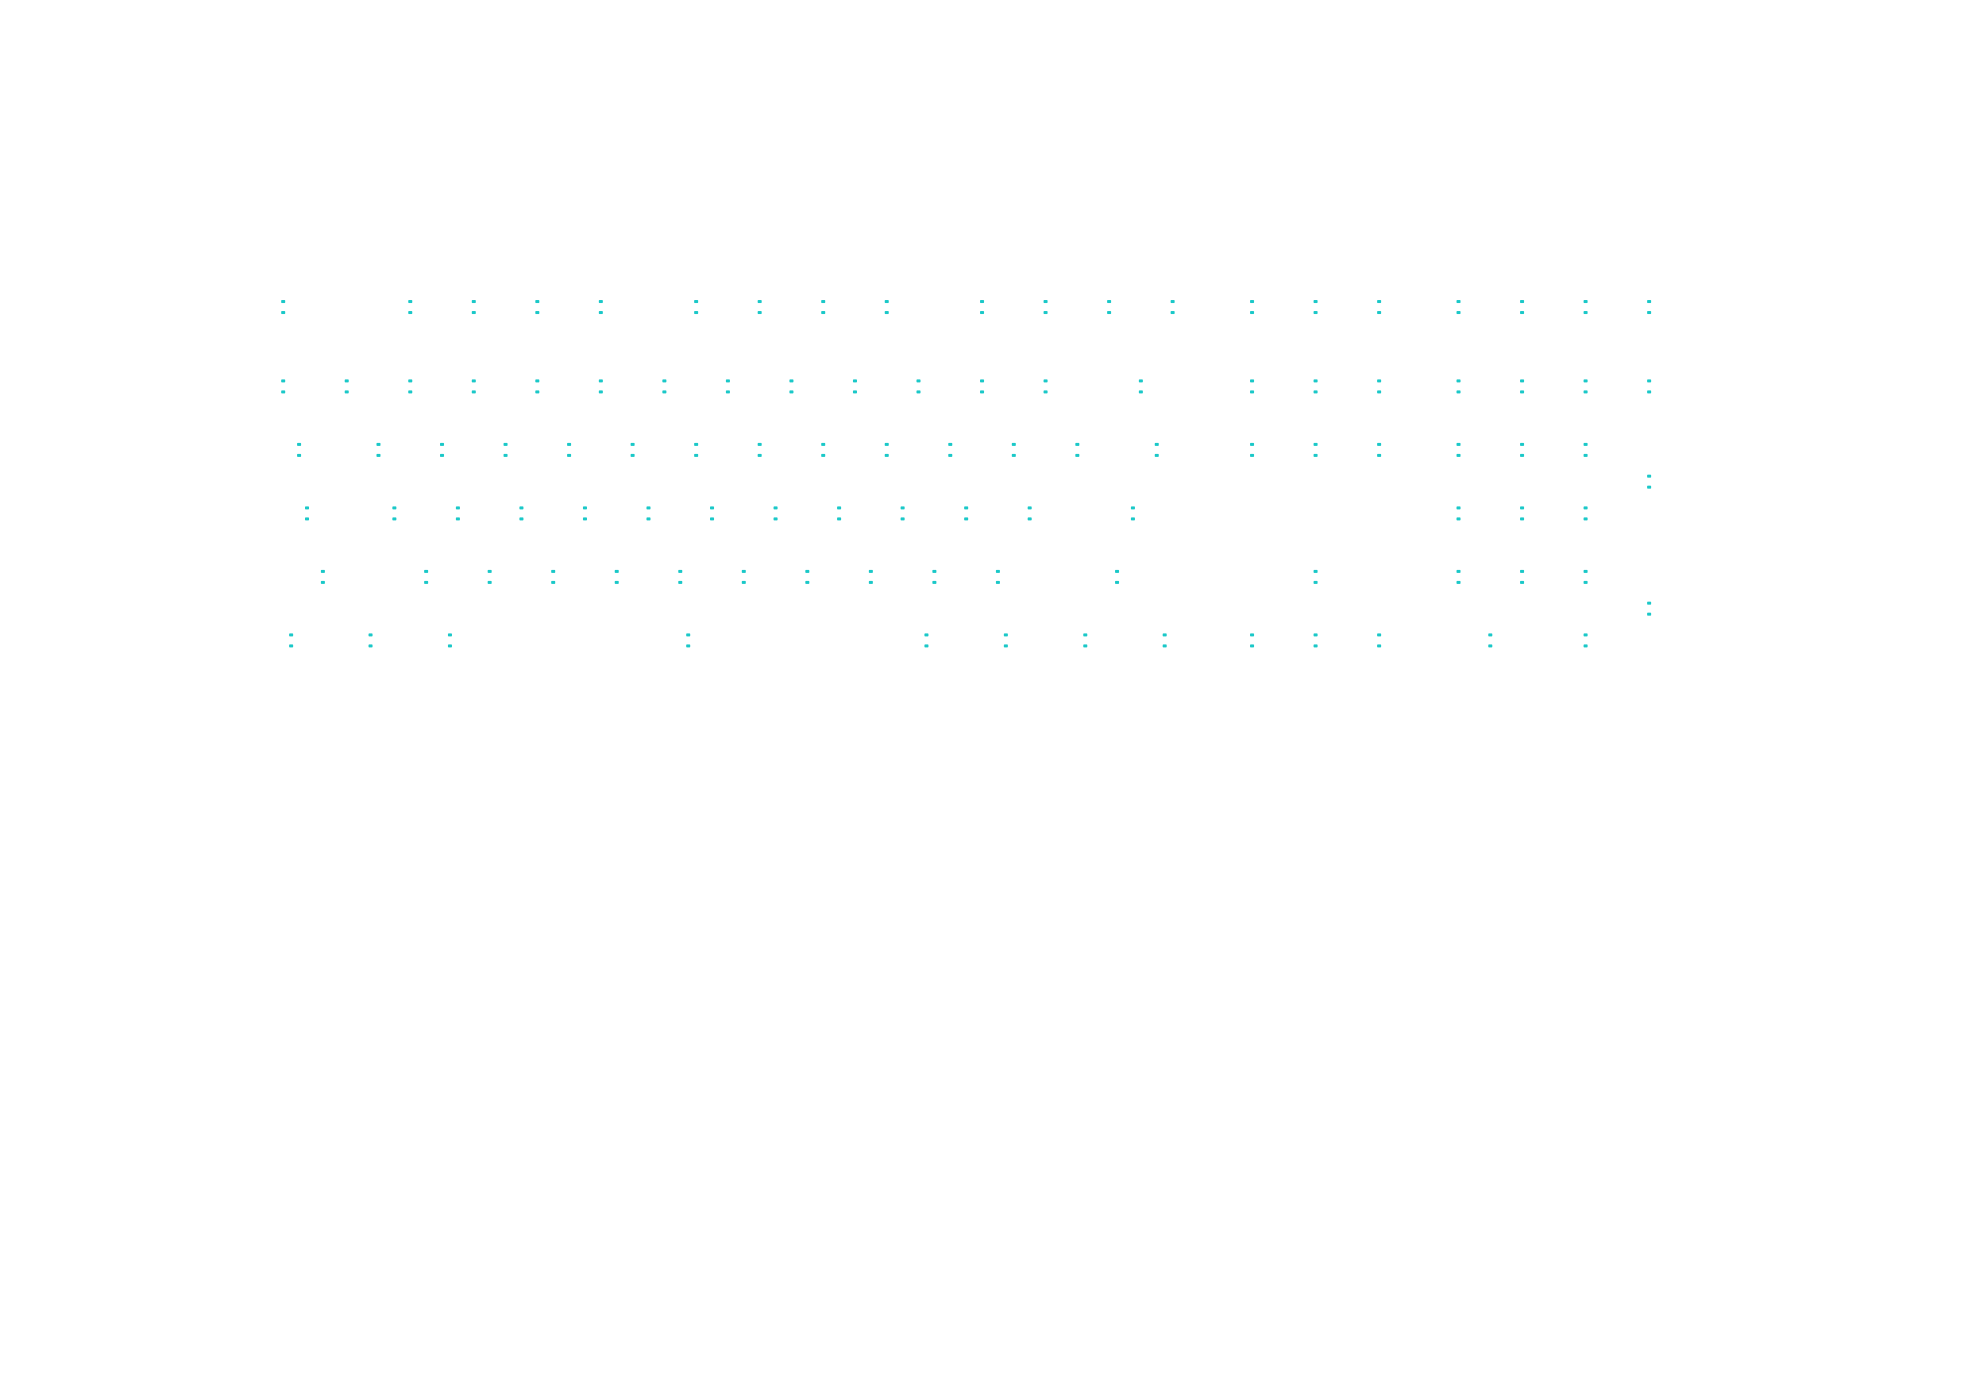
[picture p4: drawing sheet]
<svg xmlns="http://www.w3.org/2000/svg" width="594mm" height="420mm" viewBox="0 0 594 420" stroke-linecap="round" stroke-linejoin="round" font-family="sans-serif">
<g fill="#1ac8c8">
<path d="M374.9 136.2h1.1v.8h-1.1z"/>
<path d="M374.9 132.9h1.1v.8h-1.1z"/>
<path d="M151.1 136.2h1v.8h-1z"/>
<path d="M151.1 132.9h1v.8h-1z"/>
<path d="M474.9 117.2h1.1v.8h-1.1z"/>
<path d="M474.9 113.9h1.1v.8h-1.1z"/>
<path d="M279.6 174.3h1.1v.8h-1.1z"/>
<path d="M279.6 171h1.1v.8h-1.1z"/>
<path d="M351.1 93.4h1v.7h-1z"/>
<path d="M351.1 90.1h1v.7h-1z"/>
<path d="M303.5 136.2h1v.8h-1z"/>
<path d="M303.5 132.9h1v.8h-1z"/>
<path d="M494 183.9h1v.7h-1z"/>
<path d="M494 180.6h1v.7h-1z"/>
<path d="M346.3 136.2h1.1v.8h-1.1z"/>
<path d="M346.3 132.9h1.1v.8h-1.1z"/>
<path d="M160.6 93.4h1v.7h-1z"/>
<path d="M160.6 90.1h1v.7h-1z"/>
<path d="M436.8 93.4h1.1v.7h-1.1z"/>
<path d="M436.8 90.1h1.1v.7h-1.1z"/>
<path d="M413 117.2h1.1v.8h-1.1z"/>
<path d="M413 113.9h1.1v.8h-1.1z"/>
<path d="M413 93.4h1.1v.7h-1.1z"/>
<path d="M413 90.1h1.1v.7h-1.1z"/>
<path d="M203.4 174.3h1.1v.8h-1.1z"/>
<path d="M203.4 171h1.1v.8h-1.1z"/>
<path d="M322.5 136.2h1.1v.8h-1.1z"/>
<path d="M322.5 132.9h1.1v.8h-1.1z"/>
<path d="M413 193.4h1.1v.8h-1.1z"/>
<path d="M413 190.1h1.1v.8h-1.1z"/>
<path d="M313 117.2h1v.8h-1z"/>
<path d="M313 113.9h1v.8h-1z"/>
<path d="M91.5 155.3h1.1v.8h-1.1z"/>
<path d="M91.5 152h1.1v.8h-1.1z"/>
<path d="M222.5 174.3h1.1v.8h-1.1z"/>
<path d="M222.5 171h1.1v.8h-1.1z"/>
<path d="M494 145.8h1v.7h-1z"/>
<path d="M494 142.5h1v.7h-1z"/>
<path d="M155.8 155.3h1.1v.8h-1.1z"/>
<path d="M155.8 152h1.1v.8h-1.1z"/>
<path d="M179.6 93.4h1.1v.7h-1.1z"/>
<path d="M179.6 90.1h1.1v.7h-1.1z"/>
<path d="M232 155.3h1.1v.8h-1.1z"/>
<path d="M232 152h1.1v.8h-1.1z"/>
<path d="M455.9 174.3h1v.8h-1z"/>
<path d="M455.9 171h1v.8h-1z"/>
<path d="M436.8 155.3h1.1v.8h-1.1z"/>
<path d="M436.8 152h1.1v.8h-1.1z"/>
<path d="M103.4 117.2h1.1v.8h-1.1z"/>
<path d="M103.4 113.9h1.1v.8h-1.1z"/>
<path d="M141.5 93.4h1.1v.7h-1.1z"/>
<path d="M141.5 90.1h1.1v.7h-1.1z"/>
<path d="M146.3 174.3h1.1v.8h-1.1z"/>
<path d="M146.3 171h1.1v.8h-1.1z"/>
<path d="M308.2 155.3h1.1v.8h-1.1z"/>
<path d="M308.2 152h1.1v.8h-1.1z"/>
<path d="M251.1 155.3h1v.8h-1z"/>
<path d="M251.1 152h1v.8h-1z"/>
<path d="M374.9 93.4h1.1v.7h-1.1z"/>
<path d="M374.9 90.1h1.1v.7h-1.1z"/>
<path d="M393.9 193.4h1.1v.8h-1.1z"/>
<path d="M393.9 190.1h1.1v.8h-1.1z"/>
<path d="M293.9 93.4h1.1v.7h-1.1z"/>
<path d="M293.9 90.1h1.1v.7h-1.1z"/>
<path d="M436.8 117.2h1.1v.8h-1.1z"/>
<path d="M436.8 113.9h1.1v.8h-1.1z"/>
<path d="M455.9 136.2h1v.8h-1z"/>
<path d="M455.9 132.9h1v.8h-1z"/>
<path d="M110.6 193.4h1v.8h-1z"/>
<path d="M110.6 190.1h1v.8h-1z"/>
<path d="M348.7 193.4h1.1v.8h-1.1z"/>
<path d="M348.7 190.1h1.1v.8h-1.1z"/>
<path d="M455.9 117.2h1v.8h-1z"/>
<path d="M455.9 113.9h1v.8h-1z"/>
<path d="M213 155.3h1v.8h-1z"/>
<path d="M213 152h1v.8h-1z"/>
<path d="M208.2 93.4h1.1v.7h-1.1z"/>
<path d="M208.2 90.1h1.1v.7h-1.1z"/>
<path d="M208.2 136.2h1.1v.8h-1.1z"/>
<path d="M208.2 132.9h1.1v.8h-1.1z"/>
<path d="M293.9 117.2h1.1v.8h-1.1z"/>
<path d="M293.9 113.9h1.1v.8h-1.1z"/>
<path d="M393.9 136.2h1.1v.8h-1.1z"/>
<path d="M393.9 132.9h1.1v.8h-1.1z"/>
<path d="M341.6 117.2h1v.8h-1z"/>
<path d="M341.6 113.9h1v.8h-1z"/>
<path d="M260.6 174.3h1.1v.8h-1.1z"/>
<path d="M260.6 171h1.1v.8h-1.1z"/>
<path d="M134.4 193.4h1.1v.8h-1.1z"/>
<path d="M134.4 190.1h1.1v.8h-1.1z"/>
<path d="M332 93.4h1.1v.7h-1.1z"/>
<path d="M332 90.1h1.1v.7h-1.1z"/>
<path d="M89.1 136.2h1.1v.8h-1.1z"/>
<path d="M89.1 132.9h1.1v.8h-1.1z"/>
<path d="M236.8 117.2h1v.8h-1z"/>
<path d="M236.8 113.9h1v.8h-1z"/>
<path d="M494 93.4h1v.7h-1z"/>
<path d="M494 90.1h1v.7h-1z"/>
<path d="M189.2 136.2h1v.8h-1z"/>
<path d="M189.2 132.9h1v.8h-1z"/>
<path d="M96.3 174.3h1.1v.8h-1.1z"/>
<path d="M96.3 171h1.1v.8h-1.1z"/>
<path d="M455.9 93.4h1v.7h-1z"/>
<path d="M455.9 90.1h1v.7h-1z"/>
<path d="M241.5 174.3h1.1v.8h-1.1z"/>
<path d="M241.5 171h1.1v.8h-1.1z"/>
<path d="M132 136.2h1.1v.8h-1.1z"/>
<path d="M132 132.9h1.1v.8h-1.1z"/>
<path d="M246.3 136.2h1.1v.8h-1.1z"/>
<path d="M246.3 132.9h1.1v.8h-1.1z"/>
<path d="M436.8 136.2h1.1v.8h-1.1z"/>
<path d="M436.8 132.9h1.1v.8h-1.1z"/>
<path d="M160.6 117.2h1v.8h-1z"/>
<path d="M160.6 113.9h1v.8h-1z"/>
<path d="M122.5 93.4h1v.7h-1z"/>
<path d="M122.5 90.1h1v.7h-1z"/>
<path d="M277.3 193.4h1v.8h-1z"/>
<path d="M277.3 190.1h1v.8h-1z"/>
<path d="M265.4 93.4h1v.7h-1z"/>
<path d="M265.4 90.1h1v.7h-1z"/>
<path d="M289.2 155.3h1v.8h-1z"/>
<path d="M289.2 152h1v.8h-1z"/>
<path d="M113 136.2h1v.8h-1z"/>
<path d="M113 132.9h1v.8h-1z"/>
<path d="M301.1 193.4h1v.8h-1z"/>
<path d="M301.1 190.1h1v.8h-1z"/>
<path d="M274.9 117.2h1v.8h-1z"/>
<path d="M274.9 113.9h1v.8h-1z"/>
<path d="M270.1 155.3h1.1v.8h-1.1z"/>
<path d="M270.1 152h1.1v.8h-1.1z"/>
<path d="M334.4 174.3h1.1v.8h-1.1z"/>
<path d="M334.4 171h1.1v.8h-1.1z"/>
<path d="M374.9 117.2h1.1v.8h-1.1z"/>
<path d="M374.9 113.9h1.1v.8h-1.1z"/>
<path d="M313 93.4h1v.7h-1z"/>
<path d="M313 90.1h1v.7h-1z"/>
<path d="M179.6 117.2h1.1v.8h-1.1z"/>
<path d="M179.6 113.9h1.1v.8h-1.1z"/>
<path d="M255.8 117.2h1.1v.8h-1.1z"/>
<path d="M255.8 113.9h1.1v.8h-1.1z"/>
<path d="M84.4 93.4h1v.7h-1z"/>
<path d="M84.4 90.1h1v.7h-1z"/>
<path d="M205.8 193.4h1.1v.8h-1.1z"/>
<path d="M205.8 190.1h1.1v.8h-1.1z"/>
<path d="M494 117.2h1v.8h-1z"/>
<path d="M494 113.9h1v.8h-1z"/>
<path d="M393.9 117.2h1.1v.8h-1.1z"/>
<path d="M393.9 113.9h1.1v.8h-1.1z"/>
<path d="M86.8 193.4h1v.8h-1z"/>
<path d="M86.8 190.1h1v.8h-1z"/>
<path d="M474.9 136.2h1.1v.8h-1.1z"/>
<path d="M474.9 132.9h1.1v.8h-1.1z"/>
<path d="M284.4 136.2h1.1v.8h-1.1z"/>
<path d="M284.4 132.9h1.1v.8h-1.1z"/>
<path d="M298.7 174.3h1.1v.8h-1.1z"/>
<path d="M298.7 171h1.1v.8h-1.1z"/>
<path d="M117.7 155.3h1.1v.8h-1.1z"/>
<path d="M117.7 152h1.1v.8h-1.1z"/>
<path d="M165.3 174.3h1.1v.8h-1.1z"/>
<path d="M165.3 171h1.1v.8h-1.1z"/>
<path d="M170.1 136.2h1.1v.8h-1.1z"/>
<path d="M170.1 132.9h1.1v.8h-1.1z"/>
<path d="M393.9 93.4h1.1v.7h-1.1z"/>
<path d="M393.9 90.1h1.1v.7h-1.1z"/>
<path d="M136.8 155.3h1v.8h-1z"/>
<path d="M136.8 152h1v.8h-1z"/>
<path d="M474.9 193.4h1.1v.8h-1.1z"/>
<path d="M474.9 190.1h1.1v.8h-1.1z"/>
<path d="M436.8 174.3h1.1v.8h-1.1z"/>
<path d="M436.8 171h1.1v.8h-1.1z"/>
<path d="M474.9 174.3h1.1v.8h-1.1z"/>
<path d="M474.9 171h1.1v.8h-1.1z"/>
<path d="M393.9 174.3h1.1v.8h-1.1z"/>
<path d="M393.9 171h1.1v.8h-1.1z"/>
<path d="M474.9 155.3h1.1v.8h-1.1z"/>
<path d="M474.9 152h1.1v.8h-1.1z"/>
<path d="M193.9 155.3h1.1v.8h-1.1z"/>
<path d="M193.9 152h1.1v.8h-1.1z"/>
<path d="M217.7 117.2h1.1v.8h-1.1z"/>
<path d="M217.7 113.9h1.1v.8h-1.1z"/>
<path d="M339.2 155.3h1v.8h-1z"/>
<path d="M339.2 152h1v.8h-1z"/>
<path d="M446.3 193.4h1.1v.8h-1.1z"/>
<path d="M446.3 190.1h1.1v.8h-1.1z"/>
<path d="M174.9 155.3h1v.8h-1z"/>
<path d="M174.9 152h1v.8h-1z"/>
<path d="M127.2 174.3h1.1v.8h-1.1z"/>
<path d="M127.2 171h1.1v.8h-1.1z"/>
<path d="M184.4 174.3h1.1v.8h-1.1z"/>
<path d="M184.4 171h1.1v.8h-1.1z"/>
<path d="M122.5 117.2h1v.8h-1z"/>
<path d="M122.5 113.9h1v.8h-1z"/>
<path d="M84.4 117.2h1v.8h-1z"/>
<path d="M84.4 113.9h1v.8h-1z"/>
<path d="M227.3 136.2h1v.8h-1z"/>
<path d="M227.3 132.9h1v.8h-1z"/>
<path d="M198.7 117.2h1v.8h-1z"/>
<path d="M198.7 113.9h1v.8h-1z"/>
<path d="M324.9 193.4h1.1v.8h-1.1z"/>
<path d="M324.9 190.1h1.1v.8h-1.1z"/>
<path d="M374.9 193.4h1.1v.8h-1.1z"/>
<path d="M374.9 190.1h1.1v.8h-1.1z"/>
<path d="M141.5 117.2h1.1v.8h-1.1z"/>
<path d="M141.5 113.9h1.1v.8h-1.1z"/>
<path d="M265.4 136.2h1v.8h-1z"/>
<path d="M265.4 132.9h1v.8h-1z"/>
<path d="M227.3 93.4h1v.7h-1z"/>
<path d="M227.3 90.1h1v.7h-1z"/>
<path d="M455.9 155.3h1v.8h-1z"/>
<path d="M455.9 152h1v.8h-1z"/>
<path d="M413 136.2h1.1v.8h-1.1z"/>
<path d="M413 132.9h1.1v.8h-1.1z"/>
<path d="M246.3 93.4h1.1v.7h-1.1z"/>
<path d="M246.3 90.1h1.1v.7h-1.1z"/>
<path d="M474.9 93.4h1.1v.7h-1.1z"/>
<path d="M474.9 90.1h1.1v.7h-1.1z"/>
</g>
</svg>
